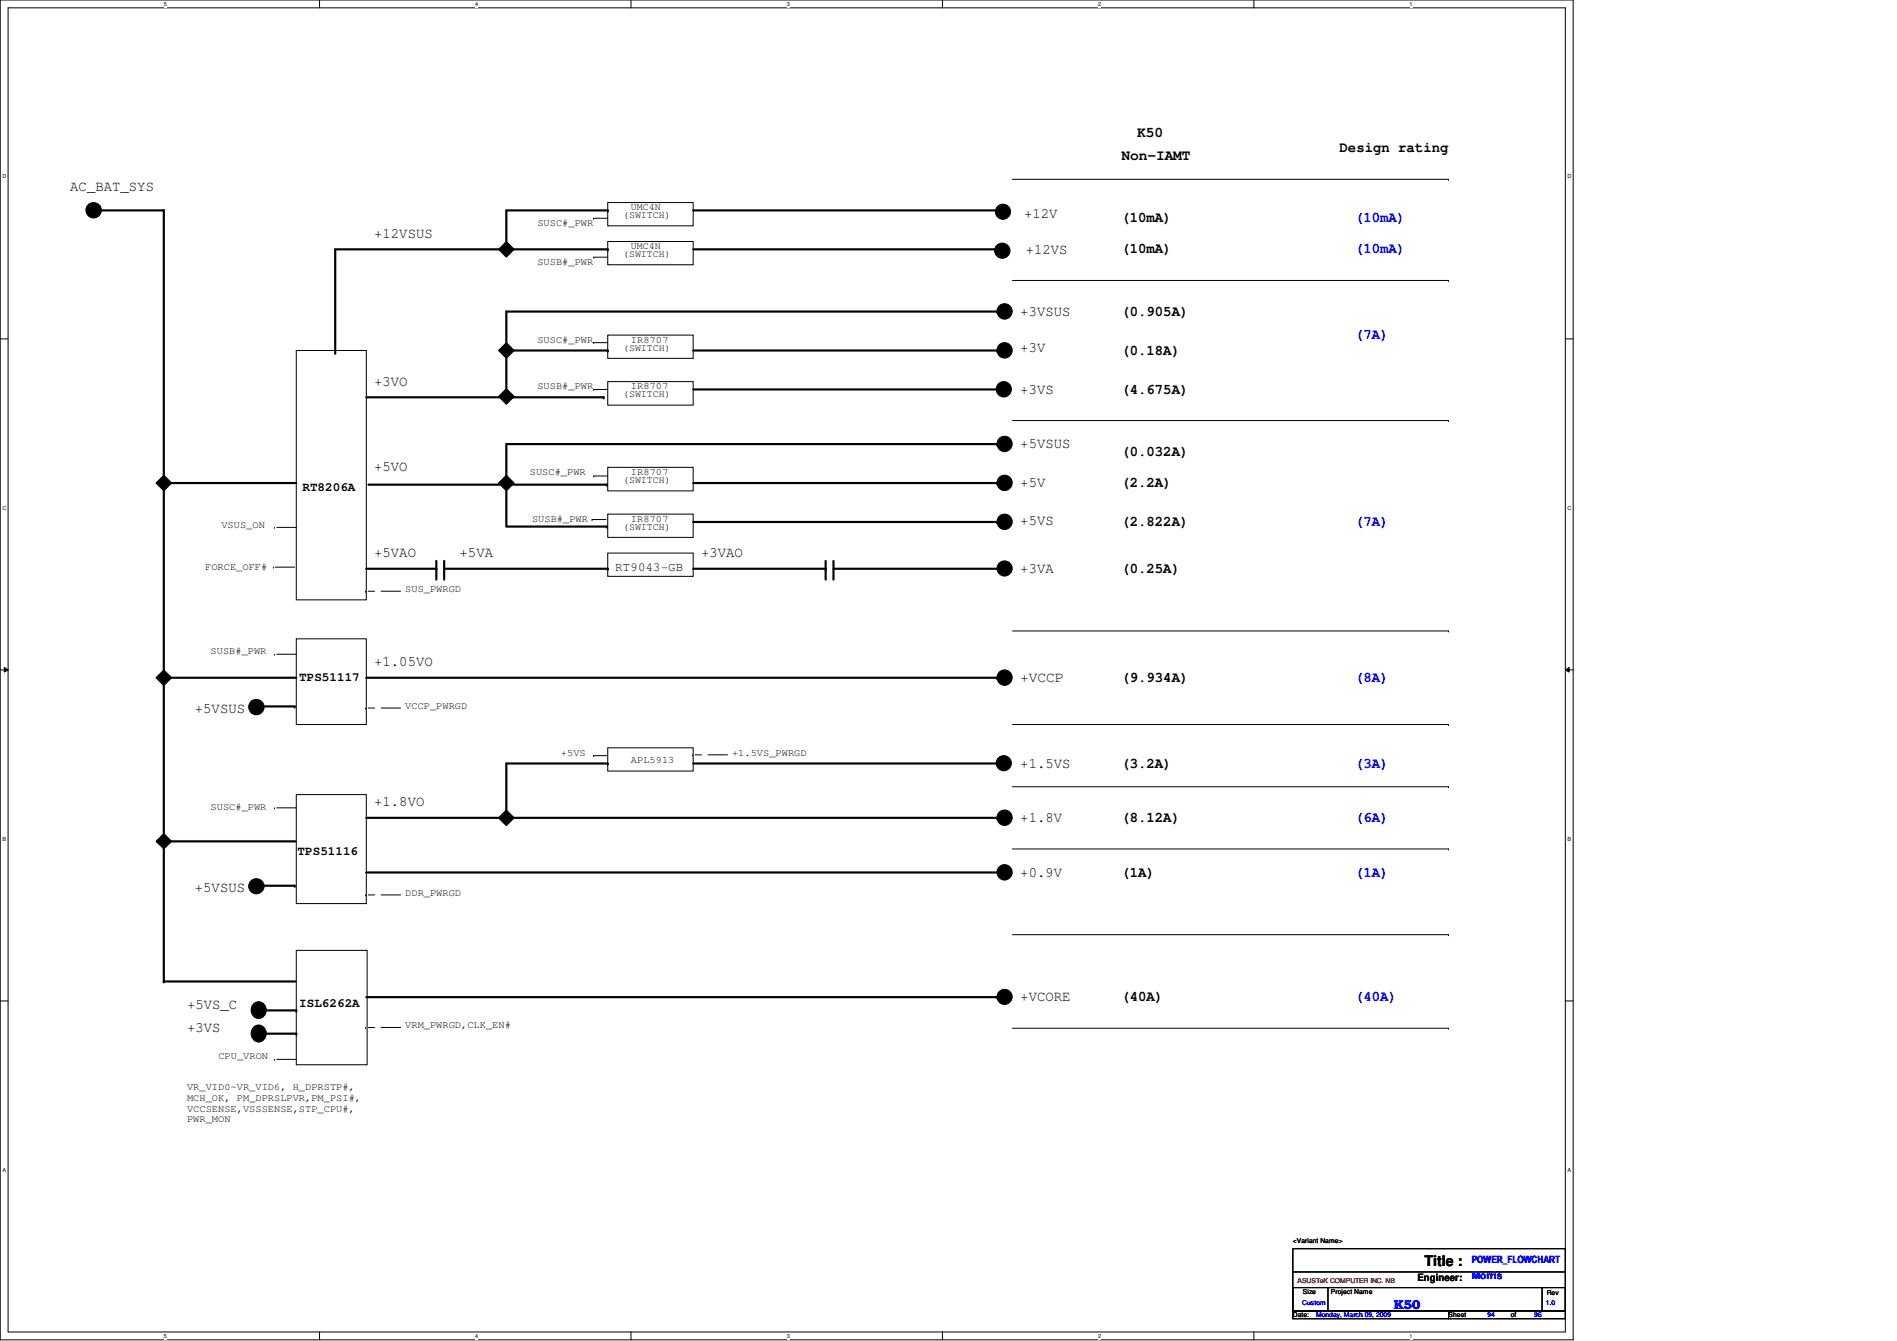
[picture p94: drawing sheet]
<svg xmlns="http://www.w3.org/2000/svg" width="297mm" height="210mm" viewBox="0 0 297 210" stroke-linecap="round" stroke-linejoin="round" font-family="sans-serif">
<defs><g id="words">
<g font-size="2.3">
<text x="178.1" y="21.4">K50</text>
<text x="209.8" y="23.8">Design rating</text>
<text x="11" y="29.9">AC_BAT_SYS</text>
<text x="175.6" y="25">Non-IAMT</text>
<text x="160.4" y="34.1">+12V</text>
<text x="175.6" y="34.8">(10mA)</text>
<text x="58.6" y="37.2">+12VSUS</text>
<text x="160.6" y="39.8">+12VS</text>
<text x="175.6" y="39.7">(10mA)</text>
<text x="159.8" y="49.4">+3VSUS</text>
<text x="175.6" y="49.4">(0.905A)</text>
<text x="159.8" y="55">+3V</text>
<text x="175.6" y="55.5">(0.18A)</text>
<text x="58.6" y="60.4">+3VO</text>
<text x="159.8" y="61.6">+3VS</text>
<text x="175.6" y="61.6">(4.675A)</text>
<text x="159.8" y="70.1">+5VSUS</text>
<text x="175.6" y="71.4">(0.032A)</text>
<text x="58.6" y="73.8">+5VO</text>
<text x="159.8" y="76.2">+5V</text>
<text x="175.6" y="76.2">(2.2A)</text>
<text x="159.8" y="82.2">+5VS</text>
<text x="175.6" y="82.3">(2.822A)</text>
<text x="58.6" y="87.2">+5VAO</text>
<text x="72" y="87.2">+5VA</text>
<text x="109.8" y="87.2">+3VAO</text>
<text x="159.8" y="89.7">+3VA</text>
<text x="175.6" y="89.7">(0.25A)</text>
<text x="58.6" y="104.3">+1.05VO</text>
<text x="159.8" y="106.7">+VCCP</text>
<text x="175.6" y="106.7">(9.934A)</text>
<text x="30.5" y="111.6">+5VSUS</text>
<text x="159.8" y="120.1">+1.5VS</text>
<text x="175.6" y="120.1">(3.2A)</text>
<text x="58.6" y="126.2">+1.8VO</text>
<text x="159.8" y="128.7">+1.8V</text>
<text x="175.6" y="128.7">(8.12A)</text>
<text x="159.8" y="137.2">+0.9V</text>
<text x="175.6" y="137.2">(1A)</text>
<text x="30.5" y="139.7">+5VSUS</text>
<text x="29.3" y="161.6">+3VS</text>
<text x="29.3" y="157.9">+5VS_C</text>
<text x="159.8" y="156.7">+VCORE</text>
<text x="175.6" y="156.7">(40A)</text>
<text x="223.1" y="198.2">Title :</text>
</g>
<g font-size="2.3" fill="#00f">
<text x="212.2" y="34.8">(10mA)</text>
<text x="212.2" y="39.7">(10mA)</text>
<text x="212.2" y="53.1">(7A)</text>
<text x="212.2" y="82.3">(7A)</text>
<text x="212.2" y="106.7">(8A)</text>
<text x="212.2" y="120.1">(3A)</text>
<text x="212.2" y="128.7">(6A)</text>
<text x="212.2" y="137.2">(1A)</text>
<text x="212.2" y="156.7">(40A)</text>
</g>
<g font-size="1.9">
<text x="47.4" y="76.8">RT8206A</text>
<text x="96.3" y="89.3">RT9043-GB</text>
<text x="46.9" y="106.6">TPS51117</text>
<text x="46.6" y="133.9">TPS51116</text>
<text x="46.9" y="157.7">ISL6262A</text>
</g>
<text font-size="1.9" fill="#00f" x="218.3" y="204.9">K50</text>
<g font-size="1.6">
<text x="84.2" y="35.4">SUSC#_PWR</text>
<text x="97.6" y="34.2">(SWITCH)</text>
<text x="98.8" y="32.9">UMC4N</text>
<text x="84.2" y="41.5">SUSB#_PWR</text>
<text x="97.6" y="40.3">(SWITCH)</text>
<text x="98.8" y="39">UMC4N</text>
<text x="84.2" y="53.7">SUSC#_PWR</text>
<text x="98.8" y="53.7">IR8707</text>
<text x="97.6" y="54.9">(SWITCH)</text>
<text x="84.2" y="61">SUSB#_PWR</text>
<text x="97.6" y="62.2">(SWITCH)</text>
<text x="98.8" y="61">IR8707</text>
<text x="83" y="74.4">SUSC#_PWR</text>
<text x="97.6" y="75.6">(SWITCH)</text>
<text x="98.8" y="74.4">IR8707</text>
<text x="34.7" y="82.7">VSUS_ON</text>
<text x="83.3" y="81.7">SUSB#_PWR</text>
<text x="97.6" y="82.9">(SWITCH)</text>
<text x="98.8" y="81.7">IR8707</text>
<text x="32.1" y="89.2">FORCE_OFF#</text>
<text x="63.5" y="92.7">SUS_PWRGD</text>
<text x="33" y="102.4">SUSB#_PWR</text>
<text x="63.5" y="111">VCCP_PWRGD</text>
<text x="87.8" y="118.3">+5VS</text>
<text x="98.8" y="119.5">APL5913</text>
<text x="114.6" y="118.3">+1.5VS_PWRGD</text>
<text x="33" y="126.8">SUSC#_PWR</text>
<text x="63.5" y="140.2">DDR_PWRGD</text>
<text x="63.5" y="161">VRM_PWRGD,CLK_EN#</text>
<text x="34.2" y="165.8">CPU_VRON</text>
<text x="29.3" y="170.7">VR_VID0~VR_VID6, H_DPRSTP#,</text>
<text x="29.3" y="172.3">MCH_OK, PM_DPRSLPVR,PM_PSI#,</text>
<text x="29.3" y="174">VCCSENSE,VSSSENSE,STP_CPU#,</text>
<text x="29.3" y="175.6">PWR_MON</text>
<text x="222" y="200.6">Engineer:</text>
</g>
<g font-size="1.6" fill="#00f">
<text x="230.5" y="197.7">POWER_FLOWCHART</text>
<text x="230.5" y="200.2">Morris</text>
</g>
<g font-size="1.1">
<text x="202.4" y="194.6">&lt;Variant Name&gt;</text>
<text x="204" y="202.5">Size</text>
<text x="208.4" y="202.5">Project Name</text>
<text x="242.2" y="202.6">Rev</text>
<text x="202.4" y="206.2">Date:</text>
<text x="226.8" y="206.2">Sheet</text>
<text x="236.6" y="206.2">of</text>
</g>
<text font-size="1.1" fill="#f00" x="203.2" y="200.8">ASUSTeK COMPUTER INC. NB</text>
<g font-size="1.1" fill="#00f">
<text x="203.9" y="204.2">Custom</text>
<text x="206.1" y="206.2">Monday, March 09, 2009</text>
<text x="232.9" y="206.2">94</text>
<text x="240.2" y="206.2">96</text>
<text x="242.1" y="204.3">1.0</text>
</g>
<g font-size=".9">
<text x="25.7" y="1">5</text>
<text x="74.4" y="1">4</text>
<text x="123.2" y="1">3</text>
<text x="172" y="1">2</text>
<text x="220.7" y="1">1</text>
<text x=".4" y="27.9">D</text>
<text x="245.4" y="27.9">D</text>
<text x=".4" y="79.8">C</text>
<text x="245.4" y="79.8">C</text>
<text x=".4" y="131.6">B</text>
<text x="245.4" y="131.6">B</text>
<text x=".4" y="183.4">A</text>
<text x="245.4" y="183.4">A</text>
<text x="25.7" y="209.5">5</text>
<text x="74.4" y="209.5">4</text>
<text x="123.2" y="209.5">3</text>
<text x="172" y="209.5">2</text>
<text x="220.7" y="209.5">1</text>
</g>
</g></defs>
<path d="M0 0h246.3v209.7h-246.3zM1.3 1.2h243.8v207.3h-243.8z" fill="none" stroke="#000" stroke-width=".16"/>
<g fill="#fff">
<path d="M25.7 .2h.4v.9h-.4z"/>
<path d="M25.7 208.7h.4v.9h-.4z"/>
</g>
<path d="M50 0v1.2M50 208.5v1.2" fill="none" stroke="#000" stroke-width=".16"/>
<g fill="#fff">
<path d="M74.4 .2h.5v.9h-.5z"/>
<path d="M74.4 208.7h.5v.9h-.5z"/>
</g>
<path d="M98.8 0v1.2M98.8 208.5v1.2" fill="none" stroke="#000" stroke-width=".16"/>
<g fill="#fff">
<path d="M123.2 .2h.5v.9h-.5z"/>
<path d="M123.2 208.7h.5v.9h-.5z"/>
</g>
<path d="M147.6 0v1.2M147.6 208.5v1.2" fill="none" stroke="#000" stroke-width=".16"/>
<g fill="#fff">
<path d="M172 .2h.4v.9h-.4z"/>
<path d="M172 208.7h.4v.9h-.4z"/>
</g>
<path d="M196.3 0v1.2M196.3 208.5v1.2" fill="none" stroke="#000" stroke-width=".16"/>
<g fill="#fff">
<path d="M220.7 .2h.5v.9h-.5z"/>
<path d="M220.7 208.7h.5v.9h-.5z"/>
<path d="M.4 27.1h.6v1h-.6z"/>
<path d="M245.4 27.1h.6v1h-.6z"/>
<path d="M.4 79h.6v.9h-.6z"/>
<path d="M245.4 79h.6v.9h-.6z"/>
</g>
<path d="M0 53h1.3M245.1 53h1.2" fill="none" stroke="#000" stroke-width=".16"/>
<g fill="#fff">
<path d="M.4 130.8h.5v.9h-.5z"/>
<path d="M245.4 130.8h.6v.9h-.6z"/>
</g>
<path d="M0 104.9h1.3M.7 104.5l.6 .4-.6 .3zM245.1 104.9l.6-.4v.7zM245.1 104.9h1.2" fill="none" stroke="#000" stroke-width=".16"/>
<path d="M.7 104.5l.6 .4-.6 .3zM245.1 104.9l.6-.4v.7z" fill="#000"/>
<g fill="#fff">
<path d="M.4 182.6h.5v1h-.5z"/>
<path d="M245.4 182.6h.6v1h-.6z"/>
</g>
<g fill="none" stroke="#000" stroke-width=".16">
<path d="M79.3 37.8l1.2 1.2-1.2 1.3-1.2-1.3zM95.2 37.8h13.3v3.6h-13.3zM95.2 31.7h13.3v3.6h-13.3zM158.5 28.1h68.3M226.8 28.1h.1M46.4 54.9h11v39h-11zM79.3 53.6l1.2 1.3-1.2 1.2-1.2-1.2zM95.2 52.5h13.3v3.6h-13.3zM95.2 59.7h13.3v3.7h-13.3zM158.5 43.9h68.3M226.8 43.9h.1M25.7 74.4l1.2 1.2-1.2 1.2-1.3-1.2z"/>
<path d="M79.3 60.8l1.2 1.3-1.2 1.2-1.2-1.2zM79.3 74.4l1.2 1.2-1.2 1.2-1.2-1.2zM95.2 73.2h13.3v3.6h-13.3zM158.5 65.8h68.3M226.8 65.8h.1M46.4 100h11v13.4h-11zM95.2 80.5h13.3v3.6h-13.3zM95.2 86.6h13.3v3.6h-13.3zM158.5 98.8h68.3M226.8 98.8h.1M25.7 104.9l1.2 1.2-1.2 1.2-1.3-1.2zM95.2 117.1h13.3v3.6h-13.3z"/>
<path d="M158.5 113.4h68.3M226.8 113.4h.1M24.4 131.7l1.3-1.2 1.2 1.2-1.2 1.2zM46.4 124.4h11v17h-11zM79.3 126.8l1.2 1.2-1.2 1.2-1.2-1.2zM158.5 123.1h68.3M158.5 132.9h68.3M226.8 123.1h.1M226.8 132.9h.1M0 156.7h1.3M39.8 157a1.25 1.25 0 0 1 1.9 1.1 1.25 1.25 0 0 1-1.9 1.1 1.43 1.43 0 0 1 0-2.2zM46.4 148.8h11.1v17.9h-11.1z"/>
<path d="M158.5 146.3h68.3M226.8 146.3h.1M245.1 156.7h1.2M39.8 160.7a1.3 1.3 0 0 1 1.8 .6 1.3 1.3 0 0 1-.7 1.7 1.32 1.32 0 0 1-1.5-.7 1.32 1.32 0 0 1 .4-1.6zM158.5 161h68.3M226.8 161h.1M202.4 195.5h42.7v9.7h-42.7zM202.4 199.1h42.7M245.1 199.1h.1M202.4 201.5h5.5v3.7h-5.5zM202.4 205.2h24.4v1.2h-24.4zM208 201.5h33.5"/>
<path d="M226.8 205.2h18.3v1.2h-18.3zM241.5 201.5h3.6v3.7h-3.6zM241.5 201.5h.1"/>
<circle cx="14.7" cy="32.9" r="1.21"/>
<circle cx="157" cy="39.2" r="1.2"/>
<circle cx="157.1" cy="33.1" r="1.19"/>
<circle cx="157.3" cy="54.8" r="1.2"/>
<circle cx="157.3" cy="48.7" r="1.2"/>
<circle cx="157.2" cy="60.9" r="1.2"/>
<circle cx="157.3" cy="75.6" r="1.2"/>
<circle cx="157.3" cy="69.5" r="1.2"/>
<circle cx="157.3" cy="81.7" r="1.2"/>
<circle cx="157.3" cy="89" r="1.19"/>
<circle cx="40.1" cy="110.7" r="1.21"/>
<circle cx="157.2" cy="119.5" r="1.19"/>
<circle cx="157.3" cy="106.1" r="1.2"/>
<circle cx="40.2" cy="138.7" r="1.2"/>
<circle cx="157.3" cy="136.5" r="1.2"/>
<circle cx="157.3" cy="128" r="1.2"/>
<circle cx="157.3" cy="156" r="1.19"/>
</g>
<g fill="none" stroke="#000" stroke-width=".16" stroke-dasharray="3 1 1 1 1 1">
<path d="M93 34.2h.1M95.2 34.2h-2.2M93 53.6h.1M93 40.3h.1M95.2 53.6h-2.2M95.2 40.3h-2.2M93 61h.1M93 74.5h.1M95.2 61h-2.2M95.2 74.5h-2.2M42.8 88.8h.1M43 82.5h.1"/>
<path d="M46.1 88.8h-3.3M46.4 82.5h-3.4M57.2 92.5h.1M62.7 92.5h-5.5M92.7 81.3h.1M94.9 81.3h-2.2M43 102.4h.1M46.4 102.4h-3.4M57.2 110.8h.1M62.7 110.8h-5.5M93 118.3h.1M95.2 118.3h-2.2"/>
<path d="M108.5 118.2h.1M113.9 118.2h-5.4M43 126.4h.1M46.4 126.4h-3.4M57.2 140.1h.1M62.7 140.1h-5.5M43 165.8h.1M46.4 165.8h-3.4M57.2 160.8h.1M62.7 160.8h-5.5"/>
</g>
<g fill="none" stroke="#000" stroke-width=".34">
<path d="M14.7 32.9h11v120.7h20.6M95.2 32.9h-15.9v5.4M95.2 39h-42.7v16.4M108.5 32.9h48M108.5 39h48M79.3 54.9h15.9M108.5 54.9h47.6M156.1 48.8h-76.8v12.7M25.8 75.6h20.6M57.4 62.2h37.1M57.7 75.9h37.3M108.5 75.6h47.6"/>
<path d="M108.5 61h47.6M156.1 69.5h-76.8v12.8M57.4 89h10.9M68.3 87.8v2.9M69.5 89h25.7M69.5 87.8v2.9M79.3 82.4h15.7M108.5 89h20.8M108.5 81.7h47.6M129.3 87.8v2.9M130.5 89h26.8M130.5 87.8v2.9"/>
<path d="M25.8 106.1h20.6M40.2 110.6h5.9M57.4 106.1h98.7M95.2 119.5h-15.9v7.8M108.5 119.5h47.6M25.7 131.7h20.6M40.2 138.6h5.9M57.4 136.6h99.9M57.4 128h98.7M41.7 158.2h4.7M57.4 156.1h98.7M41.7 161.8h4.7"/>
</g>
<g fill="#000">
<circle cx="25.7" cy="32.9" r=".17"/>
<circle cx="95.2" cy="39" r=".17"/>
<circle cx="95.2" cy="32.9" r=".17"/>
<circle cx="156.5" cy="39" r=".17"/>
<circle cx="156.5" cy="32.9" r=".17"/>
<circle cx="95.2" cy="54.9" r=".17"/>
<circle cx="156.1" cy="54.9" r=".17"/>
<circle cx="156.1" cy="48.8" r=".17"/>
<circle cx="94.5" cy="62.2" r=".17"/>
<circle cx="95" cy="75.9" r=".17"/>
<circle cx="156.1" cy="75.6" r=".17"/>
<circle cx="156.1" cy="69.5" r=".17"/>
<circle cx="156.1" cy="61" r=".17"/>
<circle cx="68.3" cy="89" r=".17"/>
<circle cx="95" cy="82.4" r=".17"/>
<circle cx="95.2" cy="89" r=".17"/>
<circle cx="129.3" cy="89" r=".17"/>
<circle cx="156.1" cy="81.7" r=".17"/>
<circle cx="157.3" cy="89" r=".17"/>
<circle cx="46.1" cy="110.6" r=".17"/>
<circle cx="95.2" cy="119.5" r=".17"/>
<circle cx="156.1" cy="106.1" r=".17"/>
<circle cx="156.1" cy="119.5" r=".17"/>
<circle cx="46.1" cy="138.6" r=".17"/>
<circle cx="156.1" cy="128" r=".17"/>
<circle cx="157.3" cy="136.6" r=".17"/>
<circle cx="25.7" cy="153.6" r=".17"/>
<circle cx="46.4" cy="158.2" r=".17"/>
<circle cx="156.1" cy="156.1" r=".17"/>
<circle cx="46.4" cy="161.8" r=".17"/>
</g>
<g fill="#000">
<path d="M79.3 37.8l1.2 1.2-1.2 1.3-1.2-1.3z" fill-rule="evenodd"/>
<path d="M79.3 53.6l1.2 1.3-1.2 1.2-1.2-1.2z" fill-rule="evenodd"/>
<path d="M25.7 74.4l1.2 1.2-1.2 1.2-1.3-1.2z" fill-rule="evenodd"/>
<path d="M79.3 60.8l1.2 1.3-1.2 1.2-1.2-1.2z" fill-rule="evenodd"/>
<path d="M79.3 74.4l1.2 1.2-1.2 1.2-1.2-1.2z" fill-rule="evenodd"/>
<path d="M25.7 104.9l1.2 1.2-1.2 1.2-1.3-1.2z" fill-rule="evenodd"/>
<path d="M24.4 131.7l1.3-1.2 1.2 1.2-1.2 1.2z" fill-rule="evenodd"/>
<path d="M79.3 126.8l1.2 1.2-1.2 1.2-1.2-1.2z" fill-rule="evenodd"/>
<path d="M39.8 157a1.25 1.25 0 0 1 1.9 1.1 1.25 1.25 0 0 1-1.9 1.1 1.43 1.43 0 0 1 0-2.2z" fill-rule="evenodd"/>
<path d="M39.8 160.7a1.3 1.3 0 0 1 1.8 .6 1.3 1.3 0 0 1-.7 1.7 1.32 1.32 0 0 1-1.5-.7 1.32 1.32 0 0 1 .4-1.6z" fill-rule="evenodd"/>
<circle cx="14.7" cy="32.9" r="1.21"/>
<circle cx="157" cy="39.2" r="1.2"/>
<circle cx="157.1" cy="33.1" r="1.19"/>
<circle cx="157.3" cy="54.8" r="1.2"/>
<circle cx="157.3" cy="48.7" r="1.2"/>
<circle cx="157.2" cy="60.9" r="1.2"/>
<circle cx="157.3" cy="75.6" r="1.2"/>
<circle cx="157.3" cy="69.5" r="1.2"/>
<circle cx="157.3" cy="81.7" r="1.2"/>
<circle cx="157.3" cy="89" r="1.19"/>
<circle cx="40.1" cy="110.7" r="1.21"/>
<circle cx="157.2" cy="119.5" r="1.19"/>
<circle cx="157.3" cy="106.1" r="1.2"/>
<circle cx="40.2" cy="138.7" r="1.2"/>
<circle cx="157.3" cy="136.5" r="1.2"/>
<circle cx="157.3" cy="128" r="1.2"/>
<circle cx="157.3" cy="156" r="1.19"/>
</g>
<use href="#words"/>
</svg>
